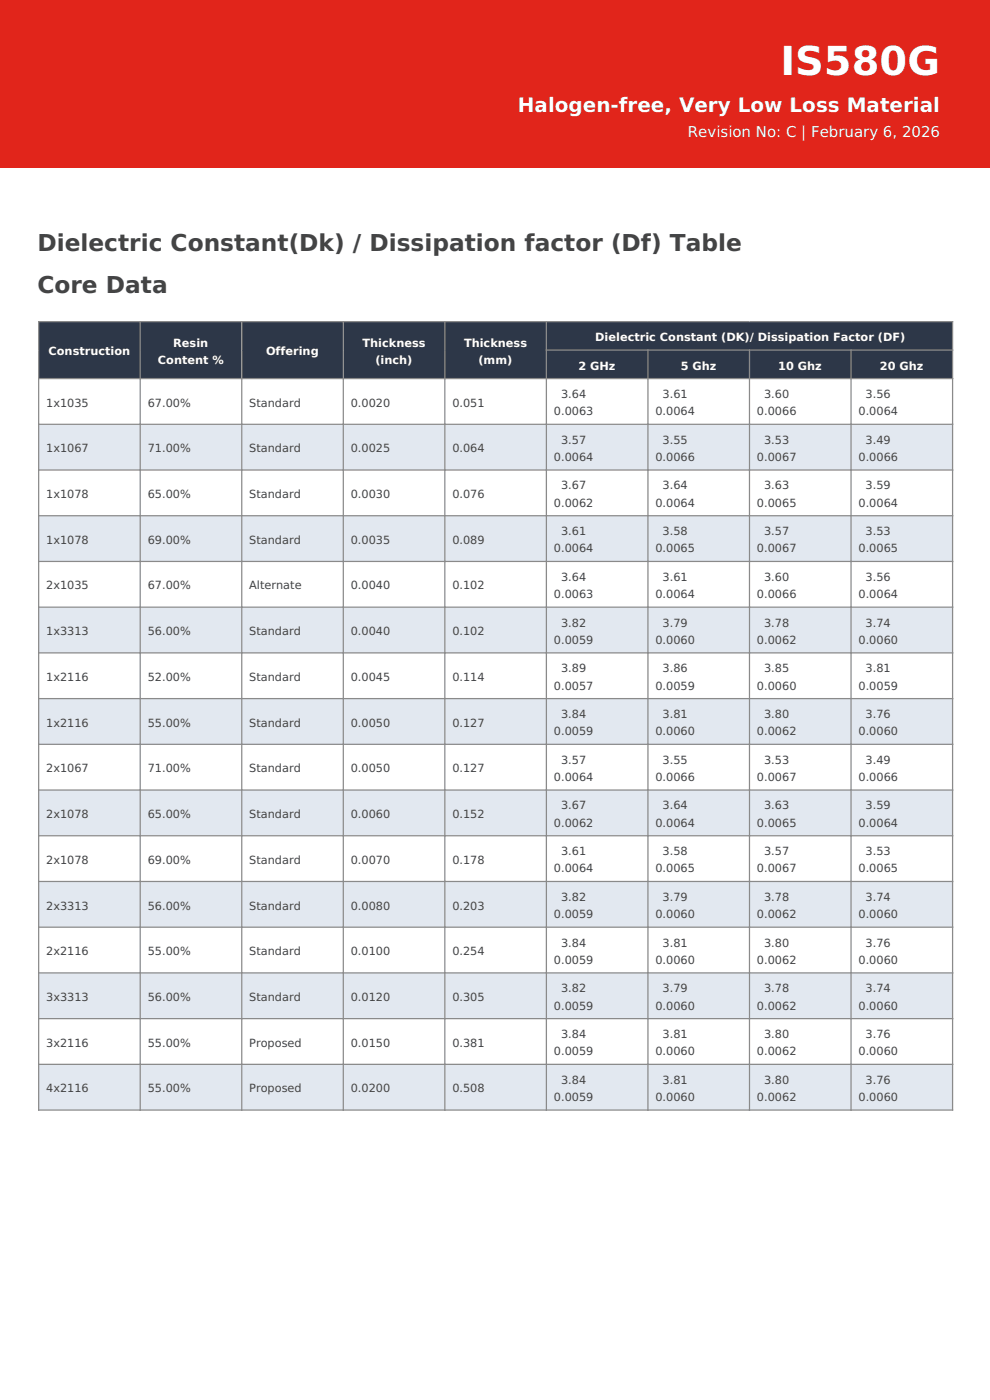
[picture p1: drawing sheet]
<svg xmlns="http://www.w3.org/2000/svg" width="210mm" height="297mm" viewBox="0 0 210 297" stroke-linecap="round" stroke-linejoin="round" font-family="sans-serif">
<defs><g id="words">
<text font-size="8.5" fill="#fff" x="165.5" y="16">IS580G</text>
<g font-size="4.9" fill="#444">
<text x="7.9" y="53.2">Dielectric Constant(Dk) / Dissipation factor (Df) Table</text>
<text x="7.9" y="62.2">Core Data</text>
</g>
<text font-size="4.2" fill="#fff" x="109.8" y="23.8">Halogen-free, Very Low Loss Material</text>
<text font-size="3.2" fill="#fff" x="145.9" y="29">Revision No: C | February 6, 2026</text>
<g font-size="2.4" fill="#fff">
<text x="10.3" y="75.4">Construction</text>
<text x="33.5" y="77.2">Content %</text>
<text x="36.8" y="73.5">Resin</text>
<text x="56.4" y="75.4">Offering</text>
<text x="76.9" y="73.5">Thickness</text>
<text x="79.6" y="77.2">(inch)</text>
<text x="98.4" y="73.5">Thickness</text>
<text x="101.5" y="77.2">(mm)</text>
<text x="126.3" y="72.4">Dielectric Constant (DK)/ Dissipation Factor (DF)</text>
<text x="122.7" y="78.4">2 GHz</text>
<text x="144.4" y="78.4">5 Ghz</text>
<text x="165.1" y="78.4">10 Ghz</text>
<text x="186.6" y="78.4">20 Ghz</text>
</g>
<g font-size="2.4" fill="#444">
<text x="9.8" y="86.3">1x1035</text>
<text x="31.3" y="86.3">67.00%</text>
<text x="52.9" y="86.3">Standard</text>
<text x="74.4" y="86.3">0.0020</text>
<text x="96" y="86.3">0.051</text>
<text x="117.5" y="88.1">0.0063</text>
<text x="119" y="84.4">3.64</text>
<text x="139" y="88.1">0.0064</text>
<text x="140.5" y="84.4">3.61</text>
<text x="160.6" y="88.1">0.0066</text>
<text x="162.1" y="84.4">3.60</text>
<text x="182.1" y="88.1">0.0064</text>
<text x="183.6" y="84.4">3.56</text>
<text x="9.8" y="96">1x1067</text>
<text x="31.3" y="96">71.00%</text>
<text x="52.9" y="96">Standard</text>
<text x="74.4" y="96">0.0025</text>
<text x="96" y="96">0.064</text>
<text x="119" y="94.1">3.57</text>
<text x="140.5" y="94.1">3.55</text>
<text x="162.1" y="94.1">3.53</text>
<text x="183.6" y="94.1">3.49</text>
<text x="117.5" y="97.8">0.0064</text>
<text x="139" y="97.8">0.0066</text>
<text x="160.6" y="97.8">0.0067</text>
<text x="182.1" y="97.8">0.0066</text>
<text x="9.8" y="105.7">1x1078</text>
<text x="31.3" y="105.7">65.00%</text>
<text x="52.9" y="105.7">Standard</text>
<text x="74.4" y="105.7">0.0030</text>
<text x="96" y="105.7">0.076</text>
<text x="117.5" y="107.5">0.0062</text>
<text x="119" y="103.8">3.67</text>
<text x="139" y="107.5">0.0064</text>
<text x="140.5" y="103.8">3.64</text>
<text x="160.6" y="107.5">0.0065</text>
<text x="162.1" y="103.8">3.63</text>
<text x="182.1" y="107.5">0.0064</text>
<text x="183.6" y="103.8">3.59</text>
<text x="119" y="113.5">3.61</text>
<text x="140.5" y="113.5">3.58</text>
<text x="162.1" y="113.5">3.57</text>
<text x="183.6" y="113.5">3.53</text>
<text x="9.8" y="115.4">1x1078</text>
<text x="31.3" y="115.4">69.00%</text>
<text x="52.9" y="115.4">Standard</text>
<text x="74.4" y="115.4">0.0035</text>
<text x="96" y="115.4">0.089</text>
<text x="117.5" y="117.2">0.0064</text>
<text x="139" y="117.2">0.0065</text>
<text x="160.6" y="117.2">0.0067</text>
<text x="182.1" y="117.2">0.0065</text>
<text x="9.8" y="125.1">2x1035</text>
<text x="31.3" y="125.1">67.00%</text>
<text x="52.9" y="125.1">Alternate</text>
<text x="74.4" y="125.1">0.0040</text>
<text x="96" y="125.1">0.102</text>
<text x="119" y="123.2">3.64</text>
<text x="140.5" y="123.2">3.61</text>
<text x="162.1" y="123.2">3.60</text>
<text x="183.6" y="123.2">3.56</text>
<text x="117.5" y="126.9">0.0063</text>
<text x="139" y="126.9">0.0064</text>
<text x="160.6" y="126.9">0.0066</text>
<text x="182.1" y="126.9">0.0064</text>
<text x="9.8" y="134.8">1x3313</text>
<text x="31.3" y="134.8">56.00%</text>
<text x="52.9" y="134.8">Standard</text>
<text x="74.4" y="134.8">0.0040</text>
<text x="96" y="134.8">0.102</text>
<text x="117.5" y="136.6">0.0059</text>
<text x="119" y="132.9">3.82</text>
<text x="139" y="136.6">0.0060</text>
<text x="140.5" y="132.9">3.79</text>
<text x="160.6" y="136.6">0.0062</text>
<text x="162.1" y="132.9">3.78</text>
<text x="182.1" y="136.6">0.0060</text>
<text x="183.6" y="132.9">3.74</text>
<text x="119" y="142.6">3.89</text>
<text x="140.5" y="142.6">3.86</text>
<text x="162.1" y="142.6">3.85</text>
<text x="183.6" y="142.6">3.81</text>
<text x="9.8" y="144.5">1x2116</text>
<text x="31.3" y="144.5">52.00%</text>
<text x="52.9" y="144.5">Standard</text>
<text x="74.4" y="144.5">0.0045</text>
<text x="96" y="144.5">0.114</text>
<text x="117.5" y="146.3">0.0057</text>
<text x="139" y="146.3">0.0059</text>
<text x="160.6" y="146.3">0.0060</text>
<text x="182.1" y="146.3">0.0059</text>
<text x="9.8" y="154.2">1x2116</text>
<text x="31.3" y="154.2">55.00%</text>
<text x="52.9" y="154.2">Standard</text>
<text x="74.4" y="154.2">0.0050</text>
<text x="96" y="154.2">0.127</text>
<text x="117.5" y="156">0.0059</text>
<text x="119" y="152.3">3.84</text>
<text x="139" y="156">0.0060</text>
<text x="140.5" y="152.3">3.81</text>
<text x="160.6" y="156">0.0062</text>
<text x="162.1" y="152.3">3.80</text>
<text x="182.1" y="156">0.0060</text>
<text x="183.6" y="152.3">3.76</text>
<text x="9.8" y="163.9">2x1067</text>
<text x="31.3" y="163.9">71.00%</text>
<text x="52.9" y="163.9">Standard</text>
<text x="74.4" y="163.9">0.0050</text>
<text x="96" y="163.9">0.127</text>
<text x="117.5" y="165.7">0.0064</text>
<text x="119" y="162">3.57</text>
<text x="139" y="165.7">0.0066</text>
<text x="140.5" y="162">3.55</text>
<text x="160.6" y="165.7">0.0067</text>
<text x="162.1" y="162">3.53</text>
<text x="182.1" y="165.7">0.0066</text>
<text x="183.6" y="162">3.49</text>
<text x="9.8" y="173.5">2x1078</text>
<text x="31.3" y="173.5">65.00%</text>
<text x="52.9" y="173.5">Standard</text>
<text x="74.4" y="173.5">0.0060</text>
<text x="96" y="173.5">0.152</text>
<text x="119" y="171.7">3.67</text>
<text x="140.5" y="171.7">3.64</text>
<text x="162.1" y="171.7">3.63</text>
<text x="183.6" y="171.7">3.59</text>
<text x="117.5" y="175.4">0.0062</text>
<text x="139" y="175.4">0.0064</text>
<text x="160.6" y="175.4">0.0065</text>
<text x="182.1" y="175.4">0.0064</text>
<text x="9.8" y="183.2">2x1078</text>
<text x="31.3" y="183.2">69.00%</text>
<text x="52.9" y="183.2">Standard</text>
<text x="74.4" y="183.2">0.0070</text>
<text x="96" y="183.2">0.178</text>
<text x="117.5" y="185.1">0.0064</text>
<text x="119" y="181.4">3.61</text>
<text x="139" y="185.1">0.0065</text>
<text x="140.5" y="181.4">3.58</text>
<text x="160.6" y="185.1">0.0067</text>
<text x="162.1" y="181.4">3.57</text>
<text x="182.1" y="185.1">0.0065</text>
<text x="183.6" y="181.4">3.53</text>
<text x="119" y="191.1">3.82</text>
<text x="140.5" y="191.1">3.79</text>
<text x="162.1" y="191.1">3.78</text>
<text x="183.6" y="191.1">3.74</text>
<text x="9.8" y="192.9">2x3313</text>
<text x="31.3" y="192.9">56.00%</text>
<text x="52.9" y="192.9">Standard</text>
<text x="74.4" y="192.9">0.0080</text>
<text x="96" y="192.9">0.203</text>
<text x="117.5" y="194.8">0.0059</text>
<text x="139" y="194.8">0.0060</text>
<text x="160.6" y="194.8">0.0062</text>
<text x="182.1" y="194.8">0.0060</text>
<text x="9.8" y="202.6">2x2116</text>
<text x="31.3" y="202.6">55.00%</text>
<text x="52.9" y="202.6">Standard</text>
<text x="74.4" y="202.6">0.0100</text>
<text x="96" y="202.6">0.254</text>
<text x="119" y="200.8">3.84</text>
<text x="140.5" y="200.8">3.81</text>
<text x="162.1" y="200.8">3.80</text>
<text x="183.6" y="200.8">3.76</text>
<text x="117.5" y="204.5">0.0059</text>
<text x="139" y="204.5">0.0060</text>
<text x="160.6" y="204.5">0.0062</text>
<text x="182.1" y="204.5">0.0060</text>
<text x="9.8" y="212.3">3x3313</text>
<text x="31.3" y="212.3">56.00%</text>
<text x="52.9" y="212.3">Standard</text>
<text x="74.4" y="212.3">0.0120</text>
<text x="96" y="212.3">0.305</text>
<text x="117.5" y="214.2">0.0059</text>
<text x="119" y="210.5">3.82</text>
<text x="139" y="214.2">0.0060</text>
<text x="140.5" y="210.5">3.79</text>
<text x="160.6" y="214.2">0.0062</text>
<text x="162.1" y="210.5">3.78</text>
<text x="182.1" y="214.2">0.0060</text>
<text x="183.6" y="210.5">3.74</text>
<text x="119" y="220.2">3.84</text>
<text x="140.5" y="220.2">3.81</text>
<text x="162.1" y="220.2">3.80</text>
<text x="183.6" y="220.2">3.76</text>
<text x="9.8" y="222">3x2116</text>
<text x="31.3" y="222">55.00%</text>
<text x="52.9" y="222">Proposed</text>
<text x="74.4" y="222">0.0150</text>
<text x="96" y="222">0.381</text>
<text x="117.5" y="223.9">0.0059</text>
<text x="139" y="223.9">0.0060</text>
<text x="160.6" y="223.9">0.0062</text>
<text x="182.1" y="223.9">0.0060</text>
<text x="9.8" y="231.7">4x2116</text>
<text x="31.3" y="231.7">55.00%</text>
<text x="52.9" y="231.7">Proposed</text>
<text x="74.4" y="231.7">0.0200</text>
<text x="96" y="231.7">0.508</text>
<text x="117.5" y="233.6">0.0059</text>
<text x="119" y="229.9">3.84</text>
<text x="139" y="233.6">0.0060</text>
<text x="140.5" y="229.9">3.81</text>
<text x="160.6" y="233.6">0.0062</text>
<text x="162.1" y="229.9">3.80</text>
<text x="182.1" y="233.6">0.0060</text>
<text x="183.6" y="229.9">3.76</text>
</g>
</g></defs>
<path d="M8.3 68.4h21.3v11.9h-21.3z" fill="#2d3748"/>
<path d="M8.1 68.2h21.8M8.2 68.1v12.3" fill="none" stroke="#8a8a8a" stroke-width=".26"/>
<path d="M29.9 68.4h21.3v11.9h-21.3z" fill="#2d3748"/>
<path d="M29.6 68.2h21.8M29.7 68.1v12.3" fill="none" stroke="#8a8a8a" stroke-width=".26"/>
<path d="M51.4 68.4h21.3v11.9h-21.3z" fill="#2d3748"/>
<path d="M51.2 68.2h21.8M51.3 68.1v12.3" fill="none" stroke="#8a8a8a" stroke-width=".26"/>
<path d="M73 68.4h21.2v11.9h-21.2z" fill="#2d3748"/>
<path d="M72.7 68.2h21.8M72.8 68.1v12.3" fill="none" stroke="#8a8a8a" stroke-width=".26"/>
<path d="M94.5 68.4h21.3v11.9h-21.3z" fill="#2d3748"/>
<path d="M94.2 68.2h21.8M94.4 68.1v12.3" fill="none" stroke="#8a8a8a" stroke-width=".26"/>
<path d="M116 68.4h85.9v5.7h-85.9z" fill="#2d3748"/>
<path d="M115.8 68.2h86.4M115.9 68.1v6.3M202.1 68.1v6.3" fill="none" stroke="#8a8a8a" stroke-width=".26"/>
<path d="M116 74.4h21.3v5.8h-21.3z" fill="#2d3748"/>
<path d="M115.8 74.3h21.8M115.9 74.1v6.3" fill="none" stroke="#8a8a8a" stroke-width=".26"/>
<path d="M137.6 74.4h21.3v5.8h-21.3z" fill="#2d3748"/>
<path d="M137.3 74.3h21.8M137.4 74.1v6.3" fill="none" stroke="#8a8a8a" stroke-width=".26"/>
<path d="M159.1 74.4h21.3v5.8h-21.3z" fill="#2d3748"/>
<path d="M158.9 74.3h21.8M159 74.1v6.3" fill="none" stroke="#8a8a8a" stroke-width=".26"/>
<path d="M180.7 74.4h21.2v5.8h-21.2z" fill="#2d3748"/>
<path d="M180.4 74.3h21.8M180.5 74.1v16M202.1 74.1v16M8.1 80.3h194.1M8.2 80.2v9.9M29.7 80.2v9.9M51.3 80.2v9.9M72.8 80.2v9.9M94.4 80.2v9.9M115.9 80.2v9.9M137.4 80.2v9.9M159 80.2v9.9" fill="none" stroke="#8a8a8a" stroke-width=".26"/>
<path d="M8.3 90.1h21.3v9.5h-21.3z" fill="#e2e8f0"/>
<path d="M8.1 90h21.8M8.2 89.9v9.9" fill="none" stroke="#8a8a8a" stroke-width=".26"/>
<path d="M29.9 90.1h21.3v9.5h-21.3z" fill="#e2e8f0"/>
<path d="M29.6 90h21.8M29.7 89.9v9.9" fill="none" stroke="#8a8a8a" stroke-width=".26"/>
<path d="M51.4 90.1h21.3v9.5h-21.3z" fill="#e2e8f0"/>
<path d="M51.2 90h21.8M51.3 89.9v9.9" fill="none" stroke="#8a8a8a" stroke-width=".26"/>
<path d="M73 90.1h21.2v9.5h-21.2z" fill="#e2e8f0"/>
<path d="M72.7 90h21.8M72.8 89.9v9.9" fill="none" stroke="#8a8a8a" stroke-width=".26"/>
<path d="M94.5 90.1h21.3v9.5h-21.3z" fill="#e2e8f0"/>
<path d="M94.2 90h21.8M94.4 89.9v9.9" fill="none" stroke="#8a8a8a" stroke-width=".26"/>
<path d="M116 90.1h21.3v9.5h-21.3z" fill="#e2e8f0"/>
<path d="M115.8 90h21.8M115.9 89.9v9.9" fill="none" stroke="#8a8a8a" stroke-width=".26"/>
<path d="M137.6 90.1h21.3v9.5h-21.3z" fill="#e2e8f0"/>
<path d="M137.3 90h21.8M137.4 89.9v9.9" fill="none" stroke="#8a8a8a" stroke-width=".26"/>
<path d="M159.1 90.1h21.3v9.5h-21.3z" fill="#e2e8f0"/>
<path d="M158.9 90h21.8M159 89.9v9.9" fill="none" stroke="#8a8a8a" stroke-width=".26"/>
<path d="M180.7 90.1h21.2v9.5h-21.2z" fill="#e2e8f0"/>
<path d="M8.1 99.7h194.1M8.2 99.6v9.9M29.7 99.6v9.9M51.3 99.6v9.9M72.8 99.6v9.9M94.4 99.6v9.9M115.9 99.6v9.9M137.4 99.6v9.9M159 99.6v9.9M180.4 90h21.8M180.5 89.9v19.6M202.1 89.9v19.6" fill="none" stroke="#8a8a8a" stroke-width=".26"/>
<path d="M8.3 109.5h21.3v9.5h-21.3z" fill="#e2e8f0"/>
<path d="M8.1 109.4h21.8M8.2 109.3v9.9" fill="none" stroke="#8a8a8a" stroke-width=".26"/>
<path d="M29.9 109.5h21.3v9.5h-21.3z" fill="#e2e8f0"/>
<path d="M29.6 109.4h21.8M29.7 109.3v9.9" fill="none" stroke="#8a8a8a" stroke-width=".26"/>
<path d="M51.4 109.5h21.3v9.5h-21.3z" fill="#e2e8f0"/>
<path d="M51.2 109.4h21.8M51.3 109.3v9.9" fill="none" stroke="#8a8a8a" stroke-width=".26"/>
<path d="M73 109.5h21.2v9.5h-21.2z" fill="#e2e8f0"/>
<path d="M72.7 109.4h21.8M72.8 109.3v9.9" fill="none" stroke="#8a8a8a" stroke-width=".26"/>
<path d="M94.5 109.5h21.3v9.5h-21.3z" fill="#e2e8f0"/>
<path d="M94.2 109.4h21.8M94.4 109.3v9.9" fill="none" stroke="#8a8a8a" stroke-width=".26"/>
<path d="M116 109.5h21.3v9.5h-21.3z" fill="#e2e8f0"/>
<path d="M115.8 109.4h21.8M115.9 109.3v9.9" fill="none" stroke="#8a8a8a" stroke-width=".26"/>
<path d="M137.6 109.5h21.3v9.5h-21.3z" fill="#e2e8f0"/>
<path d="M137.3 109.4h21.8M137.4 109.3v9.9" fill="none" stroke="#8a8a8a" stroke-width=".26"/>
<path d="M159.1 109.5h21.3v9.5h-21.3z" fill="#e2e8f0"/>
<path d="M158.9 109.4h21.8M159 109.3v9.9" fill="none" stroke="#8a8a8a" stroke-width=".26"/>
<path d="M180.7 109.5h21.2v9.5h-21.2z" fill="#e2e8f0"/>
<path d="M8.1 119.1h194.1M8.2 119v9.9M29.7 119v9.9M51.3 119v9.9M72.8 119v9.9M94.4 119v9.9M115.9 119v9.9M137.4 119v9.9M159 119v9.9M180.4 109.4h21.8M180.5 109.3v19.6M202.1 109.3v19.6" fill="none" stroke="#8a8a8a" stroke-width=".26"/>
<path d="M8.3 128.9h21.3v9.5h-21.3z" fill="#e2e8f0"/>
<path d="M8.1 128.8h21.8M8.2 128.7v9.9" fill="none" stroke="#8a8a8a" stroke-width=".26"/>
<path d="M29.9 128.9h21.3v9.5h-21.3z" fill="#e2e8f0"/>
<path d="M29.6 128.8h21.8M29.7 128.7v9.9" fill="none" stroke="#8a8a8a" stroke-width=".26"/>
<path d="M51.4 128.9h21.3v9.5h-21.3z" fill="#e2e8f0"/>
<path d="M51.2 128.8h21.8M51.3 128.7v9.9" fill="none" stroke="#8a8a8a" stroke-width=".26"/>
<path d="M73 128.9h21.2v9.5h-21.2z" fill="#e2e8f0"/>
<path d="M72.7 128.8h21.8M72.8 128.7v9.9" fill="none" stroke="#8a8a8a" stroke-width=".26"/>
<path d="M94.5 128.9h21.3v9.5h-21.3z" fill="#e2e8f0"/>
<path d="M94.2 128.8h21.8M94.4 128.7v9.9" fill="none" stroke="#8a8a8a" stroke-width=".26"/>
<path d="M116 128.9h21.3v9.5h-21.3z" fill="#e2e8f0"/>
<path d="M115.8 128.8h21.8M115.9 128.7v9.9" fill="none" stroke="#8a8a8a" stroke-width=".26"/>
<path d="M137.6 128.9h21.3v9.5h-21.3z" fill="#e2e8f0"/>
<path d="M137.3 128.8h21.8M137.4 128.7v9.9" fill="none" stroke="#8a8a8a" stroke-width=".26"/>
<path d="M159.1 128.9h21.3v9.5h-21.3z" fill="#e2e8f0"/>
<path d="M158.9 128.8h21.8M159 128.7v9.9" fill="none" stroke="#8a8a8a" stroke-width=".26"/>
<path d="M180.7 128.9h21.2v9.5h-21.2z" fill="#e2e8f0"/>
<path d="M8.1 138.5h194.1M8.2 138.4v9.9M29.7 138.4v9.9M51.3 138.4v9.9M72.8 138.4v9.9M94.4 138.4v9.9M115.9 138.4v9.9M137.4 138.4v9.9M159 138.4v9.9M180.4 128.8h21.8M180.5 128.7v19.6M202.1 128.7v19.6" fill="none" stroke="#8a8a8a" stroke-width=".26"/>
<path d="M8.3 148.3h21.3v9.5h-21.3z" fill="#e2e8f0"/>
<path d="M8.1 148.2h21.8M8.2 148.1v9.9" fill="none" stroke="#8a8a8a" stroke-width=".26"/>
<path d="M29.9 148.3h21.3v9.5h-21.3z" fill="#e2e8f0"/>
<path d="M29.6 148.2h21.8M29.7 148.1v9.9" fill="none" stroke="#8a8a8a" stroke-width=".26"/>
<path d="M51.4 148.3h21.3v9.5h-21.3z" fill="#e2e8f0"/>
<path d="M51.2 148.2h21.8M51.3 148.1v9.9" fill="none" stroke="#8a8a8a" stroke-width=".26"/>
<path d="M73 148.3h21.2v9.5h-21.2z" fill="#e2e8f0"/>
<path d="M72.7 148.2h21.8M72.8 148.1v9.9" fill="none" stroke="#8a8a8a" stroke-width=".26"/>
<path d="M94.5 148.3h21.3v9.5h-21.3z" fill="#e2e8f0"/>
<path d="M94.2 148.2h21.8M94.4 148.1v9.9" fill="none" stroke="#8a8a8a" stroke-width=".26"/>
<path d="M116 148.3h21.3v9.5h-21.3z" fill="#e2e8f0"/>
<path d="M115.8 148.2h21.8M115.9 148.1v9.9" fill="none" stroke="#8a8a8a" stroke-width=".26"/>
<path d="M137.6 148.3h21.3v9.5h-21.3z" fill="#e2e8f0"/>
<path d="M137.3 148.2h21.8M137.4 148.1v9.9" fill="none" stroke="#8a8a8a" stroke-width=".26"/>
<path d="M159.1 148.3h21.3v9.5h-21.3z" fill="#e2e8f0"/>
<path d="M158.9 148.2h21.8M159 148.1v9.9" fill="none" stroke="#8a8a8a" stroke-width=".26"/>
<path d="M180.7 148.3h21.2v9.5h-21.2z" fill="#e2e8f0"/>
<path d="M8.1 157.9h194.1M8.2 157.8v9.9M29.7 157.8v9.9M51.3 157.8v9.9M72.8 157.8v9.9M94.4 157.8v9.9M115.9 157.8v9.9M137.4 157.8v9.9M159 157.8v9.9M180.4 148.2h21.8M180.5 148.1v19.6M202.1 148.1v19.6" fill="none" stroke="#8a8a8a" stroke-width=".26"/>
<path d="M8.3 167.7h21.3v9.5h-21.3z" fill="#e2e8f0"/>
<path d="M8.1 167.6h21.8M8.2 167.5v9.9" fill="none" stroke="#8a8a8a" stroke-width=".26"/>
<path d="M29.9 167.7h21.3v9.5h-21.3z" fill="#e2e8f0"/>
<path d="M29.6 167.6h21.8M29.7 167.5v9.9" fill="none" stroke="#8a8a8a" stroke-width=".26"/>
<path d="M51.4 167.7h21.3v9.5h-21.3z" fill="#e2e8f0"/>
<path d="M51.2 167.6h21.8M51.3 167.5v9.9" fill="none" stroke="#8a8a8a" stroke-width=".26"/>
<path d="M73 167.7h21.2v9.5h-21.2z" fill="#e2e8f0"/>
<path d="M72.7 167.6h21.8M72.8 167.5v9.9" fill="none" stroke="#8a8a8a" stroke-width=".26"/>
<path d="M94.5 167.7h21.3v9.5h-21.3z" fill="#e2e8f0"/>
<path d="M94.2 167.6h21.8M94.4 167.5v9.9" fill="none" stroke="#8a8a8a" stroke-width=".26"/>
<path d="M116 167.7h21.3v9.5h-21.3z" fill="#e2e8f0"/>
<path d="M115.8 167.6h21.8M115.9 167.5v9.9" fill="none" stroke="#8a8a8a" stroke-width=".26"/>
<path d="M137.6 167.7h21.3v9.5h-21.3z" fill="#e2e8f0"/>
<path d="M137.3 167.6h21.8M137.4 167.5v9.9" fill="none" stroke="#8a8a8a" stroke-width=".26"/>
<path d="M159.1 167.7h21.3v9.5h-21.3z" fill="#e2e8f0"/>
<path d="M158.9 167.6h21.8M159 167.5v9.9" fill="none" stroke="#8a8a8a" stroke-width=".26"/>
<path d="M180.7 167.7h21.2v9.5h-21.2z" fill="#e2e8f0"/>
<path d="M8.1 177.3h194.1M8.2 177.2v9.9M29.7 177.2v9.9M51.3 177.2v9.9M72.8 177.2v9.9M94.4 177.2v9.9M115.9 177.2v9.9M137.4 177.2v9.9M159 177.2v9.9M180.4 167.6h21.8M180.5 167.5v19.6M202.1 167.5v19.6" fill="none" stroke="#8a8a8a" stroke-width=".26"/>
<path d="M8.3 187.1h21.3v9.5h-21.3z" fill="#e2e8f0"/>
<path d="M8.1 187h21.8M8.2 186.9v9.9" fill="none" stroke="#8a8a8a" stroke-width=".26"/>
<path d="M29.9 187.1h21.3v9.5h-21.3z" fill="#e2e8f0"/>
<path d="M29.6 187h21.8M29.7 186.9v9.9" fill="none" stroke="#8a8a8a" stroke-width=".26"/>
<path d="M51.4 187.1h21.3v9.5h-21.3z" fill="#e2e8f0"/>
<path d="M51.2 187h21.8M51.3 186.9v9.9" fill="none" stroke="#8a8a8a" stroke-width=".26"/>
<path d="M73 187.1h21.2v9.5h-21.2z" fill="#e2e8f0"/>
<path d="M72.7 187h21.8M72.8 186.9v9.9" fill="none" stroke="#8a8a8a" stroke-width=".26"/>
<path d="M94.5 187.1h21.3v9.5h-21.3z" fill="#e2e8f0"/>
<path d="M94.2 187h21.8M94.4 186.9v9.9" fill="none" stroke="#8a8a8a" stroke-width=".26"/>
<path d="M116 187.1h21.3v9.5h-21.3z" fill="#e2e8f0"/>
<path d="M115.8 187h21.8M115.9 186.9v9.9" fill="none" stroke="#8a8a8a" stroke-width=".26"/>
<path d="M137.6 187.1h21.3v9.5h-21.3z" fill="#e2e8f0"/>
<path d="M137.3 187h21.8M137.4 186.9v9.9" fill="none" stroke="#8a8a8a" stroke-width=".26"/>
<path d="M159.1 187.1h21.3v9.5h-21.3z" fill="#e2e8f0"/>
<path d="M158.9 187h21.8M159 186.9v9.9" fill="none" stroke="#8a8a8a" stroke-width=".26"/>
<path d="M180.7 187.1h21.2v9.5h-21.2z" fill="#e2e8f0"/>
<path d="M8.1 196.7h194.1M8.2 196.6v9.9M29.7 196.6v9.9M51.3 196.6v9.9M72.8 196.6v9.9M94.4 196.6v9.9M115.9 196.6v9.9M137.4 196.6v9.9M159 196.6v9.9M180.4 187h21.8M180.5 186.9v19.6M202.1 186.9v19.6" fill="none" stroke="#8a8a8a" stroke-width=".26"/>
<path d="M8.3 206.5h21.3v9.5h-21.3z" fill="#e2e8f0"/>
<path d="M8.1 206.4h21.8M8.2 206.3v9.9" fill="none" stroke="#8a8a8a" stroke-width=".26"/>
<path d="M29.9 206.5h21.3v9.5h-21.3z" fill="#e2e8f0"/>
<path d="M29.6 206.4h21.8M29.7 206.3v9.9" fill="none" stroke="#8a8a8a" stroke-width=".26"/>
<path d="M51.4 206.5h21.3v9.5h-21.3z" fill="#e2e8f0"/>
<path d="M51.2 206.4h21.8M51.3 206.3v9.9" fill="none" stroke="#8a8a8a" stroke-width=".26"/>
<path d="M73 206.5h21.2v9.5h-21.2z" fill="#e2e8f0"/>
<path d="M72.7 206.4h21.8M72.8 206.3v9.9" fill="none" stroke="#8a8a8a" stroke-width=".26"/>
<path d="M94.5 206.5h21.3v9.5h-21.3z" fill="#e2e8f0"/>
<path d="M94.2 206.4h21.8M94.4 206.3v9.9" fill="none" stroke="#8a8a8a" stroke-width=".26"/>
<path d="M116 206.5h21.3v9.5h-21.3z" fill="#e2e8f0"/>
<path d="M115.8 206.4h21.8M115.9 206.3v9.9" fill="none" stroke="#8a8a8a" stroke-width=".26"/>
<path d="M137.6 206.5h21.3v9.5h-21.3z" fill="#e2e8f0"/>
<path d="M137.3 206.4h21.8M137.4 206.3v9.9" fill="none" stroke="#8a8a8a" stroke-width=".26"/>
<path d="M159.1 206.5h21.3v9.5h-21.3z" fill="#e2e8f0"/>
<path d="M158.9 206.4h21.8M159 206.3v9.9" fill="none" stroke="#8a8a8a" stroke-width=".26"/>
<path d="M180.7 206.5h21.2v9.5h-21.2z" fill="#e2e8f0"/>
<path d="M8.1 216.1h194.1M8.2 216v9.9M29.7 216v9.9M51.3 216v9.9M72.8 216v9.9M94.4 216v9.9M115.9 216v9.9M137.4 216v9.9M159 216v9.9M180.4 206.4h21.8M180.5 206.3v19.6M202.1 206.3v19.6" fill="none" stroke="#8a8a8a" stroke-width=".26"/>
<path d="M8.3 225.9h21.3v9.5h-21.3z" fill="#e2e8f0"/>
<path d="M8.1 225.8h21.8M8.1 235.5h21.8M8.2 225.7v9.9" fill="none" stroke="#8a8a8a" stroke-width=".26"/>
<path d="M29.9 225.9h21.3v9.5h-21.3z" fill="#e2e8f0"/>
<path d="M29.6 225.8h21.8M29.6 235.5h21.8M29.7 225.7v9.9" fill="none" stroke="#8a8a8a" stroke-width=".26"/>
<path d="M51.4 225.9h21.3v9.5h-21.3z" fill="#e2e8f0"/>
<path d="M51.2 225.8h21.8M51.2 235.5h21.8M51.3 225.7v9.9" fill="none" stroke="#8a8a8a" stroke-width=".26"/>
<path d="M73 225.9h21.2v9.5h-21.2z" fill="#e2e8f0"/>
<path d="M72.7 225.8h21.8M72.7 235.5h21.8M72.8 225.7v9.9" fill="none" stroke="#8a8a8a" stroke-width=".26"/>
<path d="M94.5 225.9h21.3v9.5h-21.3z" fill="#e2e8f0"/>
<path d="M94.2 225.8h21.8M94.2 235.5h21.8M94.4 225.7v9.9" fill="none" stroke="#8a8a8a" stroke-width=".26"/>
<path d="M116 225.9h21.3v9.5h-21.3z" fill="#e2e8f0"/>
<path d="M115.8 225.8h21.8M115.8 235.5h21.8M115.9 225.7v9.9" fill="none" stroke="#8a8a8a" stroke-width=".26"/>
<path d="M137.6 225.9h21.3v9.5h-21.3z" fill="#e2e8f0"/>
<path d="M137.3 225.8h21.8M137.3 235.5h21.8M137.4 225.7v9.9" fill="none" stroke="#8a8a8a" stroke-width=".26"/>
<path d="M159.1 225.9h21.3v9.5h-21.3z" fill="#e2e8f0"/>
<path d="M158.9 225.8h21.8M158.9 235.5h21.8M159 225.7v9.9" fill="none" stroke="#8a8a8a" stroke-width=".26"/>
<path d="M180.7 225.9h21.2v9.5h-21.2z" fill="#e2e8f0"/>
<path d="M180.4 225.8h21.8M180.4 235.5h21.8M180.5 225.7v9.9M202.1 225.7v9.9" fill="none" stroke="#8a8a8a" stroke-width=".26"/>
<path d="M0 -.1h210v35.6h-210z" fill="#e1251b"/>
<use href="#words"/>
</svg>
